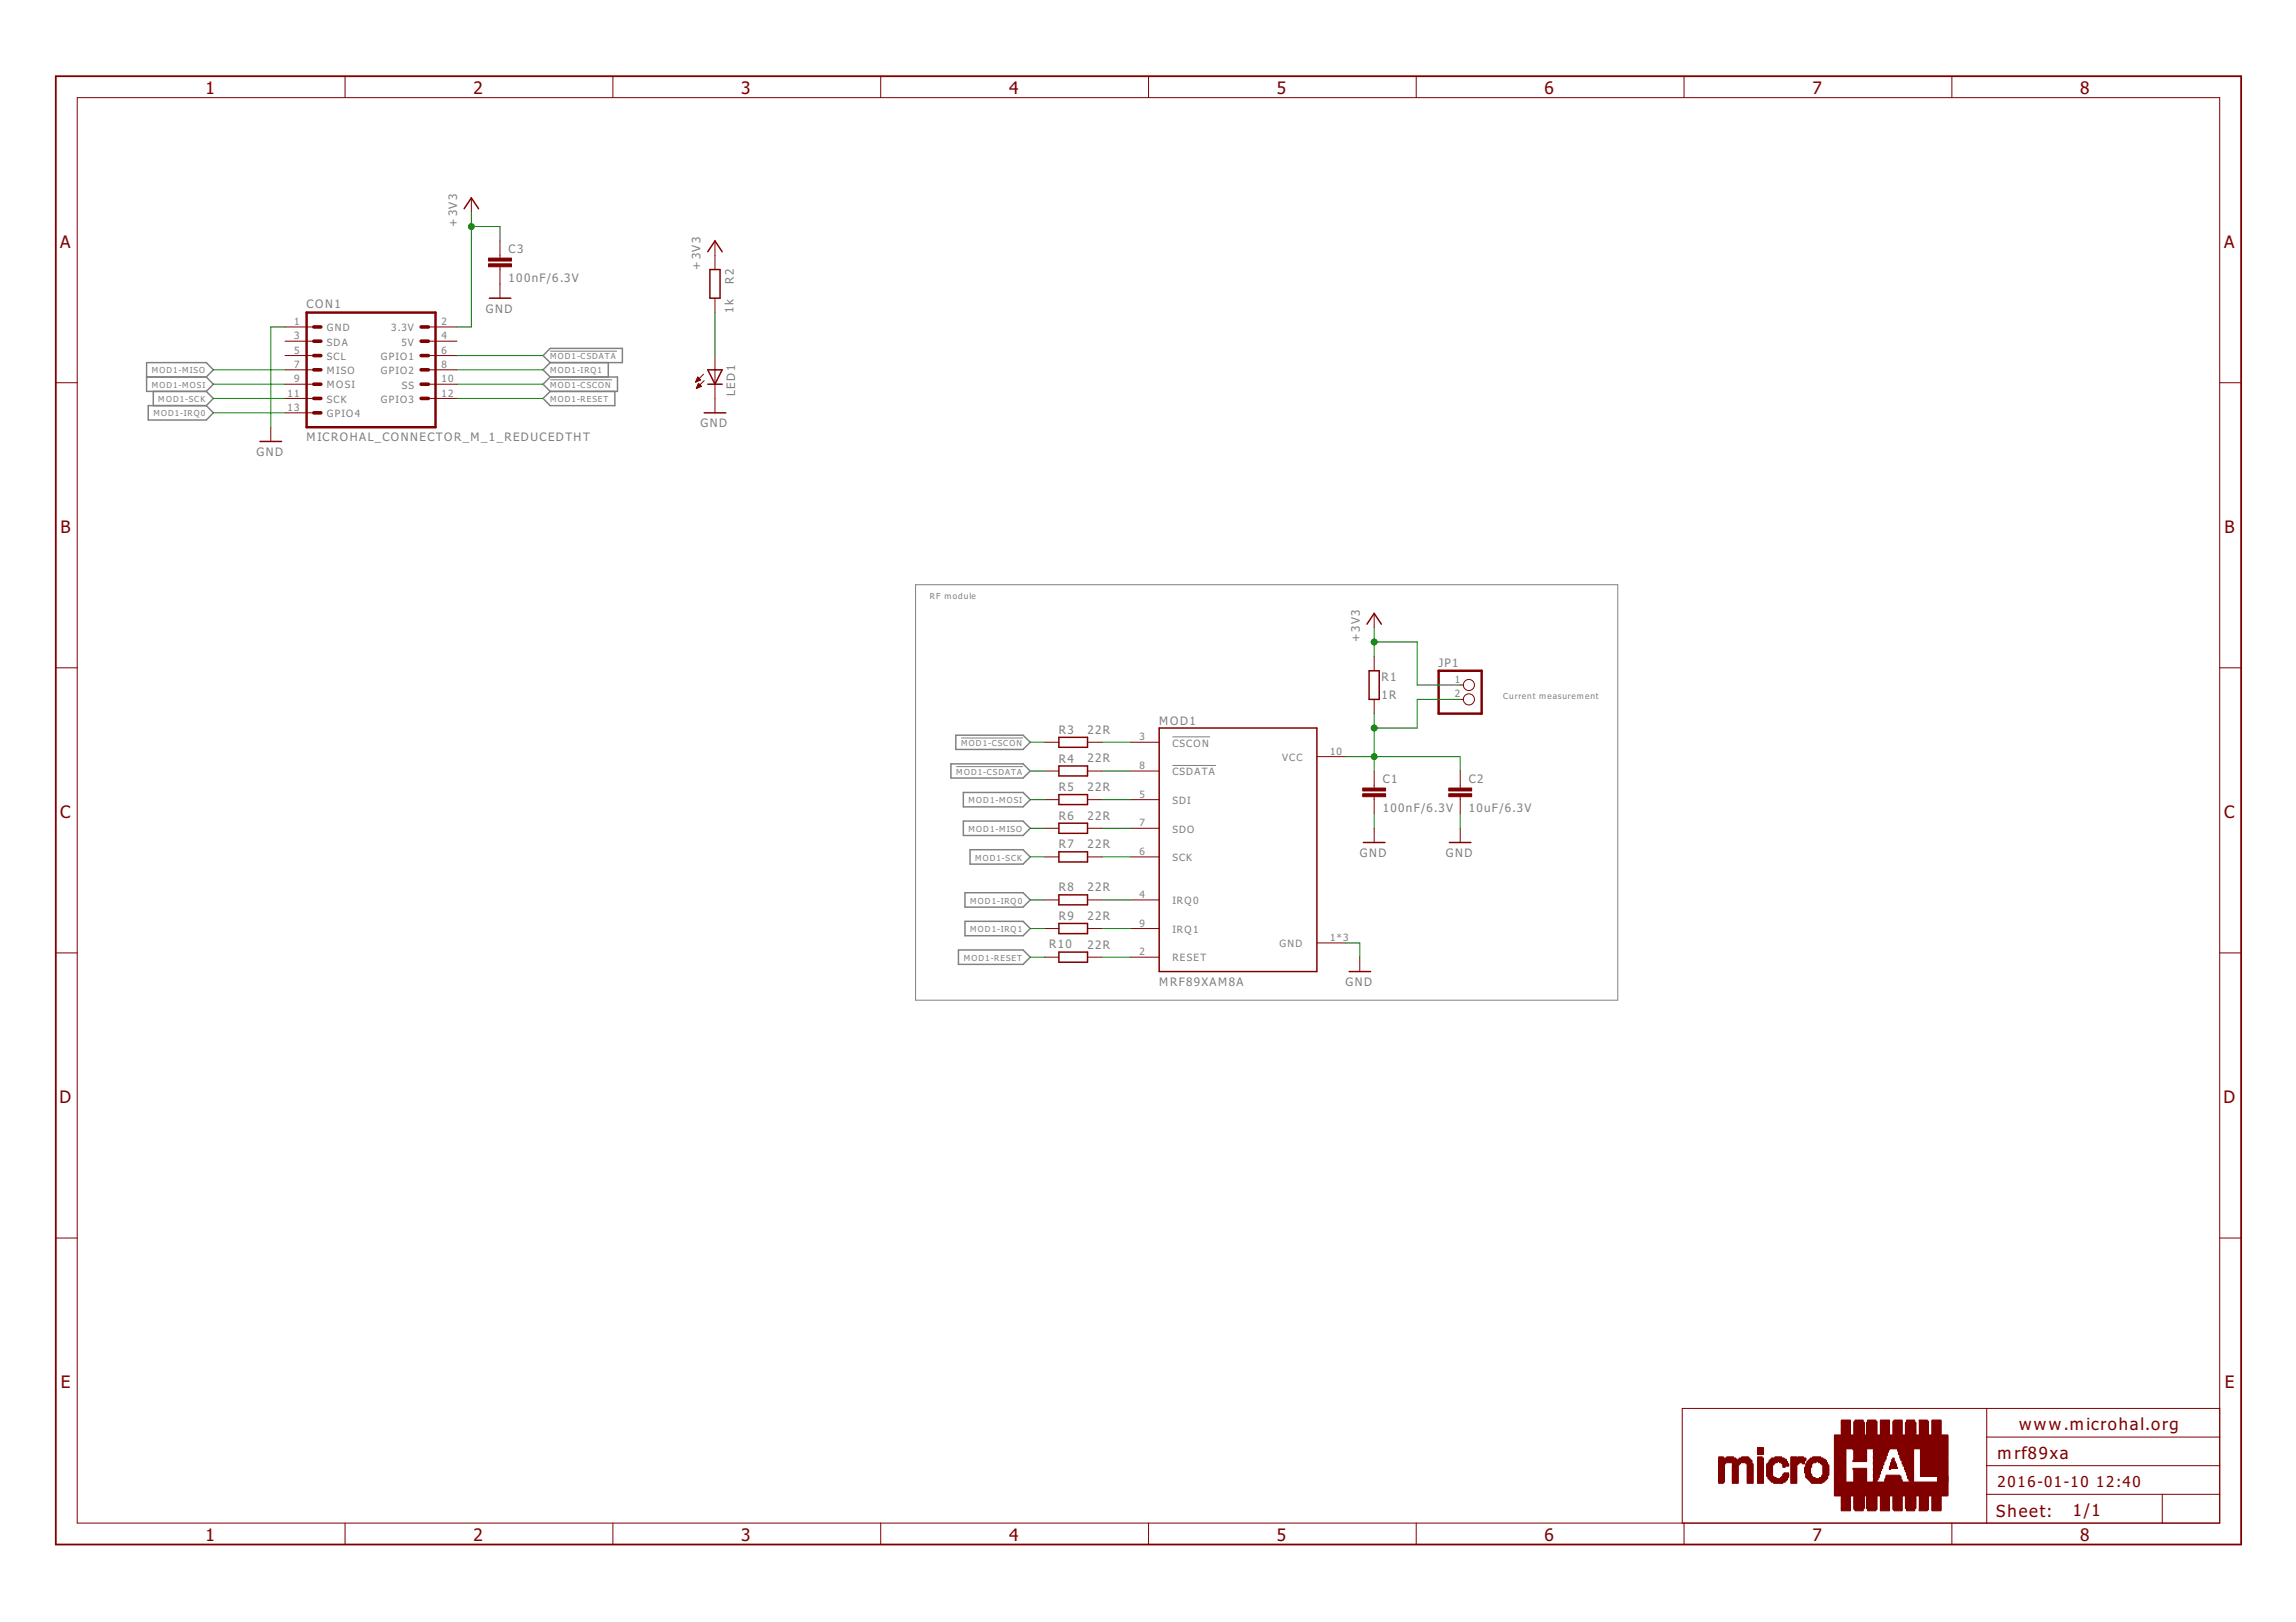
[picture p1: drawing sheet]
<svg xmlns="http://www.w3.org/2000/svg" width="297mm" height="210mm" viewBox="0 0 297 210" stroke-linecap="round" stroke-linejoin="round" font-family="sans-serif">
<defs><g id="words">
<g font-size="2.7" fill="#800000">
<text x="26.6" y="12.2">1</text>
<text x="61.2" y="12.2">2</text>
<text x="95.9" y="12.2">3</text>
<text x="130.5" y="12.2">4</text>
<text x="165.2" y="12.2">5</text>
<text x="199.8" y="12.2">6</text>
<text x="234.5" y="12.2">7</text>
<text x="269.1" y="12.2">8</text>
<text x="7.8" y="32">A</text>
<text x="287.7" y="32">A</text>
<text x="7.8" y="68.9">B</text>
<text x="287.8" y="68.9">B</text>
<text x="7.8" y="105.8">C</text>
<text x="287.7" y="105.8">C</text>
<text x="7.7" y="142.7">D</text>
<text x="287.6" y="142.7">D</text>
<text x="7.9" y="179.6">E</text>
<text x="287.8" y="179.6">E</text>
<text x="26.6" y="199.4">1</text>
<text x="61.2" y="199.4">2</text>
<text x="95.9" y="199.4">3</text>
<text x="130.5" y="199.4">4</text>
<text x="165.2" y="199.4">5</text>
<text x="199.8" y="199.4">6</text>
<text x="234.5" y="199.4">7</text>
<text x="269.1" y="199.4">8</text>
</g>
<g font-size="2.6" fill="#800000">
<text x="261.2" y="185">www.microhal.org</text>
<text x="258.4" y="188.8">mrf89xa</text>
<text x="258.2" y="196.3">Sheet:</text>
<text x="268.2" y="196.2">1/1</text>
</g>
<g font-size="2.3" fill="#800000">
<text x="258.4" y="192.5">2016-01-10</text>
<text x="271.2" y="192.5">12:40</text>
</g>
<g font-size="1.8" fill="#808080">
<text x="59.1" y="29.3" transform="rotate(-90 59.1 29.3)">+3V3</text>
<text x="65.8" y="32.8">C3</text>
<text x="90.6" y="34.9" transform="rotate(-90 90.6 34.9)">+3V3</text>
<text x="39.7" y="39.9">CON1</text>
<text x="62.8" y="40.4">GND</text>
<text x="65.8" y="36.5">100nF/6.3V</text>
<text x="94.9" y="40.5" transform="rotate(-90 94.9 40.5)">1k</text>
<text x="94.9" y="36.7" transform="rotate(-90 94.9 36.7)">R2</text>
<text x="95.1" y="51.2" transform="rotate(-90 95.1 51.2)">LED1</text>
<text x="33.2" y="59">GND</text>
<text x="39.7" y="57.1">MICROHAL_CONNECTOR_M_1_REDUCEDTHT</text>
<text x="90.6" y="55.3">GND</text>
<text x="175.9" y="83.1" transform="rotate(-90 175.9 83.1)">+3V3</text>
<text x="178.7" y="88.1">R1</text>
<text x="186.1" y="86.3">JP1</text>
<text x="137" y="95">R3</text>
<text x="140.7" y="95">22R</text>
<text x="150" y="93.8">MOD1</text>
<text x="178.7" y="90.5">1R</text>
<text x="137" y="98.7">R4</text>
<text x="140.7" y="98.7">22R</text>
<text x="178.9" y="101.3">C1</text>
<text x="190" y="101.3">C2</text>
<text x="137" y="102.4">R5</text>
<text x="137" y="106.1">R6</text>
<text x="140.7" y="102.4">22R</text>
<text x="140.7" y="106.1">22R</text>
<text x="178.9" y="105.1">100nF/6.3V</text>
<text x="190" y="105.1">10uF/6.3V</text>
<text x="137" y="109.8">R7</text>
<text x="140.7" y="109.8">22R</text>
<text x="175.9" y="110.9">GND</text>
<text x="187.1" y="110.9">GND</text>
<text x="137" y="115.4">R8</text>
<text x="137" y="119.1">R9</text>
<text x="140.7" y="115.3">22R</text>
<text x="140.7" y="119.1">22R</text>
<text x="135.7" y="122.7">R10</text>
<text x="140.7" y="122.8">22R</text>
<text x="150" y="127.6">MRF89XAM8A</text>
<text x="174.1" y="127.6">GND</text>
</g>
<g font-size="1.6" fill="#808080">
<text x="38" y="42">1</text>
<text x="38" y="43.9">3</text>
<text x="38" y="45.8">5</text>
<text x="38" y="47.6">7</text>
<text x="42.3" y="42.9">GND</text>
<text x="42.3" y="44.7">SDA</text>
<text x="42.3" y="46.6">SCL</text>
<text x="49.3" y="46.6">GPIO1</text>
<text x="50.6" y="42.9">3.3V</text>
<text x="51.9" y="44.7">5V</text>
<text x="57.1" y="42">2</text>
<text x="57.1" y="43.9">4</text>
<text x="57.1" y="45.8">6</text>
<text x="57.1" y="47.6">8</text>
<text x="37.2" y="51.3">11</text>
<text x="37.2" y="53.2">13</text>
<text x="38" y="49.5">9</text>
<text x="42.3" y="48.4">MISO</text>
<text x="42.3" y="50.3">MOSI</text>
<text x="42.3" y="52.1">SCK</text>
<text x="42.3" y="54">GPIO4</text>
<text x="49.3" y="48.4">GPIO2</text>
<text x="49.3" y="52.1">GPIO3</text>
<text x="52" y="50.3">SS</text>
<text x="57.1" y="49.5">10</text>
<text x="57.1" y="51.3">12</text>
<text x="188.2" y="88.4">1</text>
<text x="147.4" y="95.8">3</text>
<text x="188.2" y="90.2">2</text>
<text x="147.4" y="99.5">8</text>
<text x="151.7" y="100.3">CSDATA</text>
<text x="151.7" y="96.6">CSCON</text>
<text x="165.9" y="98.5">VCC</text>
<text x="172.1" y="97.7">10</text>
<text x="147.4" y="103.2">5</text>
<text x="147.4" y="106.9">7</text>
<text x="151.7" y="104">SDI</text>
<text x="151.7" y="107.7">SDO</text>
<text x="147.4" y="110.6">6</text>
<text x="151.7" y="111.4">SCK</text>
<text x="147.4" y="116.2">4</text>
<text x="147.4" y="119.9">9</text>
<text x="151.7" y="117">IRQ0</text>
<text x="147.4" y="123.6">2</text>
<text x="151.7" y="120.7">IRQ1</text>
<text x="151.7" y="124.4">RESET</text>
<text x="165.5" y="122.6">GND</text>
<text x="172.1" y="121.8">1*3</text>
</g>
<g font-size="1.3" fill="#808080">
<text x="71.2" y="46.5">MOD1-CSDATA</text>
<text x="19.6" y="48.3">MOD1-MISO</text>
<text x="19.6" y="50.2">MOD1-MOSI</text>
<text x="19.8" y="53.9">MOD1-IRQ0</text>
<text x="20.5" y="52">MOD1-SCK</text>
<text x="71.2" y="50.2">MOD1-CSCON</text>
<text x="71.2" y="48.3">MOD1-IRQ1</text>
<text x="71.2" y="52">MOD1-RESET</text>
<text x="120.3" y="77.5">RF module</text>
<text x="194.5" y="90.5">Current measurement</text>
<text x="123.7" y="100.2">MOD1-CSDATA</text>
<text x="124.4" y="96.5">MOD1-CSCON</text>
<text x="125.3" y="107.7">MOD1-MISO</text>
<text x="125.3" y="103.9">MOD1-MOSI</text>
<text x="126.2" y="111.4">MOD1-SCK</text>
<text x="125.5" y="116.9">MOD1-IRQ0</text>
<text x="124.7" y="124.3">MOD1-RESET</text>
<text x="125.5" y="120.6">MOD1-IRQ1</text>
</g>
</g></defs>
<path d="M71.2 45.4h8.6M71.2 49.1h8M118.4 75.7h90.9v53.7h-90.9zM123.7 99.2h8.7M124.4 95.5h8M151.7 99.1h5.6M151.7 95.4h4.8" fill="none" stroke="#808080" stroke-width=".13"/>
<g fill="none" stroke="#808080" stroke-width=".19">
<path d="M19 48.8h7.7M19.2 52.5h7.5l.9 .9-.9 1h-7.5zM19.8 50.7v1.8M26.7 50.7l.9 .9-.9 .9M26.7 48.8l.9-.9-.9-1h-7.7v3.8h7.7M26.7 48.8l.9 .9-.9 1M70.3 46l.9-.9h9.3v1.8h-9.3zM71.2 50.7l-.9 .9 .9 .9h8.3v-1.8M71.2 48.8h8.7v1.9h-8.7M71.2 48.8l-.9 .9 .9 1M71.2 46.9l-.9 1 .9 .9M78.7 46.9v1.9"/>
<path d="M123 98.8h9.4l.9 1-.9 .9h-9.4zM123.7 95.1h8.7l.9 1-.9 .9h-8.7zM124.6 106.3h7.8l.9 .9-.9 .9h-7.8zM124.6 102.6h7.8l.9 .9-.9 .9h-7.8zM124.8 115.5h7.6l.9 1-.9 .9h-7.6zM124.8 119.2h7.6l.9 1-.9 .9h-7.6zM125.5 110h6.9l.9 .9-.9 .9h-6.9zM124 122.9h8.4l.9 1-.9 .9h-8.4z"/>
</g>
<g fill="none" stroke="#800000" stroke-width=".13">
<path d="M10 12.6h277.2v184.5h-277.2zM44.6 9.9v2.7M79.3 9.9v2.7M113.9 9.9v2.7M148.6 9.9v2.7M183.2 9.9v2.7M217.9 9.9v2.7M252.5 9.9v2.7M61 25.6v1.9M64.7 31.2v2.2M64.7 34.5v4.1M92.5 31.2v3.7"/>
<path d="M92.5 38.6v1.8M7.2 49.5h2.8M35 55.3v1.8M36.9 42.3h3.7M36.9 44.2h3.7M36.9 46h3.7M36.9 47.9h3.7M36.9 49.7h3.7M36.9 51.6h3.7M36.9 53.4h3.7M55.4 42.3h3.7M55.4 44.2h3.7"/>
<path d="M55.4 46h3.7M55.4 47.9h3.7M55.4 49.7h3.7M55.4 51.6h3.7M90 49.4h.1M90 49.3h.2M90.1 49.3h.3M90.1 49.2h.5M90.1 50.2h.1M90.1 49.1h.5M90.1 50.1h.3M90.2 49h.3"/>
<path d="M90.2 50.1h.4M90.2 48.9h.2M90.2 50h.5M90.2 48.9h.1M90.3 49.9h.3M90.3 48.8l.3 .4-.6 .2zM90.3 49.8h.3M90.3 49.7h.2M90.4 49.6l.3 .4-.6 .3zM90.4 49.7h.1M91 48.4l-1 1M91.1 49.3l-1 1"/>
<path d="M92.5 46v7.4M287.2 49.5h2.7M177.8 79.4v1.8M7.2 86.4h2.8M135.1 96.1h1.9M135.1 99.8h1.9M140.7 96.1h1.9M140.7 99.8h1.9M146.3 96.1h3.7M146.3 99.8h3.7M170.4 97.9h3.7M177.8 84.9v1.9"/>
<path d="M177.8 90.5v1.9M177.8 99.8v2.2M188.9 99.8v2.2M188.9 88.6h.4M188.9 90.5h.4M287.2 86.4h2.7M135.1 103.5h1.9M135.1 107.2h1.9M135.1 110.9h1.9M135.1 116.5h1.9M140.7 103.5h1.9M140.7 107.2h1.9"/>
<path d="M140.7 110.9h1.9M140.7 116.5h1.9M146.3 103.5h3.7M146.3 107.2h3.7M146.3 110.9h3.7M146.3 116.5h3.7M177.8 103.1v2.2M177.8 107.2v1.8M188.9 103.1v2.2M188.9 107.2v1.8M7.2 123.3h2.8M135.1 120.2h1.9"/>
<path d="M135.1 123.9h1.9M140.7 120.2h1.9M140.7 123.9h1.9M146.3 120.2h3.7M146.3 123.9h3.7M170.4 122h3.7M175.9 123.9v1.8M287.2 123.3h2.7M7.2 160.2h2.8M287.2 160.2h2.7M44.6 197.1v2.8M79.3 197.1v2.8"/>
<path d="M113.9 197.1v2.8M148.6 197.1v2.8M183.2 197.1v2.8M217.9 197.1v2.8M252.5 197.1v2.8M257 193.4h30.2M257 182.3v14.8M257 189.7h30.2M257 186h30.2M279.7 193.4v3.7M287.2 182.3h-69.6v14.8"/>
<circle cx="190" cy="88.6" r=".72"/>
<circle cx="190" cy="90.5" r=".72"/>
</g>
<g fill="#800000" stroke="#800000" stroke-width=".13">
<path d="M176.3 102.7h3v.4h-3z"/>
<path d="M176.3 102h3v.4h-3z"/>
<path d="M187.4 102.7h3v.4h-3z"/>
<path d="M187.4 102h3v.4h-3z"/>
<path d="M238.2 195.3h1.2v.2h-1.2z"/>
<path d="M240 195.3h1v.2h-1z"/>
<path d="M241.6 195.3h1.1v.2h-1.1z"/>
<path d="M243.3 195.3h1.2v.2h-1.2z"/>
<path d="M245 195.3h1.1v.2h-1.1z"/>
<path d="M246.7 195.3h1v.2h-1z"/>
<path d="M248.3 195.3h1v.2h-1z"/>
<path d="M249.9 195.3h1.2v.2h-1.2z"/>
<path d="M238.2 195.2h1.2v.2h-1.2z"/>
<path d="M239.9 195.2h1.1v.2h-1.1z"/>
<path d="M241.6 195.2h1.2v.2h-1.2z"/>
<path d="M243.3 195.2h1.2v.2h-1.2z"/>
<path d="M244.9 195.2h1.2v.2h-1.2z"/>
<path d="M246.7 195.2h1v.2h-1z"/>
<path d="M248.3 195.2h1.2v.2h-1.2z"/>
<path d="M249.9 195.2h1.2v.2h-1.2z"/>
<path d="M238.2 195.1h1.2v.1h-1.2z"/>
<path d="M239.8 195.1h1.4v.1h-1.4z"/>
<path d="M241.5 195.1h1.3v.1h-1.3z"/>
<path d="M243.3 195.1h1.2v.1h-1.2z"/>
<path d="M244.9 195.1h1.2v.1h-1.2z"/>
<path d="M246.5 195.1h1.4v.1h-1.4z"/>
<path d="M248.3 195.1h1.2v.1h-1.2z"/>
<path d="M249.9 195.1h1.2v.1h-1.2z"/>
<path d="M238.2 194.9h1.2v.2h-1.2z"/>
<path d="M239.8 194.9h1.4v.2h-1.4z"/>
<path d="M241.5 194.9h1.3v.2h-1.3z"/>
<path d="M243.3 194.9h1.2v.2h-1.2z"/>
<path d="M244.9 194.9h1.2v.2h-1.2z"/>
<path d="M246.5 194.9h1.4v.2h-1.4z"/>
<path d="M248.3 194.9h1.2v.2h-1.2z"/>
<path d="M249.9 194.9h1.2v.2h-1.2z"/>
<path d="M238.2 194.8h1.2v.1h-1.2z"/>
<path d="M239.8 194.8h1.4v.1h-1.4z"/>
<path d="M241.5 194.8h1.3v.1h-1.3z"/>
<path d="M243.3 194.8h1.2v.1h-1.2z"/>
<path d="M244.9 194.8h1.2v.1h-1.2z"/>
<path d="M246.5 194.8h1.4v.1h-1.4z"/>
<path d="M248.3 194.8h1.2v.1h-1.2z"/>
<path d="M249.9 194.8h1.2v.1h-1.2z"/>
<path d="M238.2 194.6h1.2v.2h-1.2z"/>
<path d="M239.8 194.6h1.4v.2h-1.4z"/>
<path d="M241.5 194.6h1.3v.2h-1.3z"/>
<path d="M243.3 194.6h1.2v.2h-1.2z"/>
<path d="M244.9 194.6h1.2v.2h-1.2z"/>
<path d="M246.5 194.6h1.4v.2h-1.4z"/>
<path d="M248.3 194.6h1.2v.2h-1.2z"/>
<path d="M249.9 194.6h1.2v.2h-1.2z"/>
<path d="M238.2 194.5h1.2v.1h-1.2z"/>
<path d="M239.8 194.5h1.4v.1h-1.4z"/>
<path d="M241.5 194.5h1.3v.1h-1.3z"/>
<path d="M243.3 194.5h1.2v.1h-1.2z"/>
<path d="M244.9 194.5h1.2v.1h-1.2z"/>
<path d="M246.5 194.5h1.4v.1h-1.4z"/>
<path d="M248.3 194.5h1.2v.1h-1.2z"/>
<path d="M249.9 194.5h1.2v.1h-1.2z"/>
<path d="M238.2 194.3h1.2v.2h-1.2z"/>
<path d="M239.8 194.3h1.4v.2h-1.4z"/>
<path d="M241.5 194.3h1.3v.2h-1.3z"/>
<path d="M243.3 194.3h1.2v.2h-1.2z"/>
<path d="M244.9 194.3h1.2v.2h-1.2z"/>
<path d="M246.5 194.3h1.4v.2h-1.4z"/>
<path d="M248.3 194.3h1.2v.2h-1.2z"/>
<path d="M249.9 194.3h1.2v.2h-1.2z"/>
<path d="M238.2 194.2h1.2v.1h-1.2z"/>
<path d="M239.8 194.2h1.4v.1h-1.4z"/>
<path d="M241.5 194.2h1.3v.1h-1.3z"/>
<path d="M243.3 194.2h1.2v.1h-1.2z"/>
<path d="M244.9 194.2h1.2v.1h-1.2z"/>
<path d="M246.5 194.2h1.4v.1h-1.4z"/>
<path d="M248.3 194.2h1.2v.1h-1.2z"/>
<path d="M249.9 194.2h1.2v.1h-1.2z"/>
<path d="M238.2 194h1.2v.2h-1.2z"/>
<path d="M239.8 194h1.4v.2h-1.4z"/>
<path d="M241.5 194h1.3v.2h-1.3z"/>
<path d="M243.3 194h1.2v.2h-1.2z"/>
<path d="M244.9 194h1.2v.2h-1.2z"/>
<path d="M246.5 194h1.4v.2h-1.4z"/>
<path d="M248.3 194h1.2v.2h-1.2z"/>
<path d="M249.9 194h1.2v.2h-1.2z"/>
<path d="M238.2 193.9h1.2v.1h-1.2z"/>
<path d="M239.8 193.9h1.4v.1h-1.4z"/>
<path d="M241.5 193.9h1.3v.1h-1.3z"/>
<path d="M243.3 193.9h1.2v.1h-1.2z"/>
<path d="M244.9 193.9h1.2v.1h-1.2z"/>
<path d="M246.5 193.9h1.4v.1h-1.4z"/>
<path d="M248.3 193.9h1.2v.1h-1.2z"/>
<path d="M249.9 193.9h1.2v.1h-1.2z"/>
<path d="M238.2 193.7h1.2v.2h-1.2z"/>
<path d="M239.8 193.7h1.4v.2h-1.4z"/>
<path d="M241.5 193.7h1.3v.2h-1.3z"/>
<path d="M243.3 193.7h1.2v.2h-1.2z"/>
<path d="M244.9 193.7h1.2v.2h-1.2z"/>
<path d="M246.5 193.7h1.4v.2h-1.4z"/>
<path d="M248.3 193.7h1.2v.2h-1.2z"/>
<path d="M249.9 193.7h1.2v.2h-1.2z"/>
<path d="M238.2 193.6h1.2v.1h-1.2z"/>
<path d="M239.8 193.6h1.4v.1h-1.4z"/>
<path d="M241.5 193.6h1.3v.1h-1.3z"/>
<path d="M243.3 193.6h1.2v.1h-1.2z"/>
<path d="M244.9 193.6h1.2v.1h-1.2z"/>
<path d="M246.5 193.6h1.4v.1h-1.4z"/>
<path d="M248.3 193.6h1.2v.1h-1.2z"/>
<path d="M249.9 193.6h1.2v.1h-1.2z"/>
<path d="M237.3 193.4h14.7v.2h-14.7z"/>
<path d="M237.3 193.3h14.7v.1h-14.7z"/>
<path d="M237.3 193.1h14.7v.2h-14.7z"/>
<path d="M237.3 193h14.7v.1h-14.7z"/>
<path d="M237.3 192.8h14.7v.2h-14.7z"/>
<path d="M237.3 192.7h14.7v.1h-14.7z"/>
<path d="M237.3 192.5h14.7v.2h-14.7z"/>
<path d="M237.3 192.4h14.7v.2h-14.7z"/>
<path d="M237.3 192.2h14.7v.2h-14.7z"/>
<path d="M237.3 192.1h14.7v.2h-14.7z"/>
<path d="M237.3 191.9h14.7v.2h-14.7z"/>
<path d="M222.4 191.8h.5v.2h-.5z"/>
<path d="M224.1 191.8h.8v.2h-.8z"/>
<path d="M226 191.8h.8v.2h-.8z"/>
<path d="M227.4 191.8h.7v.2h-.7z"/>
<path d="M229.5 191.8h1.2v.2h-1.2z"/>
<path d="M231.7 191.8h.8v.2h-.8z"/>
<path d="M234.4 191.8h1.3v.2h-1.3z"/>
<path d="M237.3 191.8h14.7v.2h-14.7z"/>
<path d="M222.3 191.6h.8v.2h-.8z"/>
<path d="M224.1 191.6h.8v.2h-.8z"/>
<path d="M226 191.6h.8v.2h-.8z"/>
<path d="M227.4 191.6h.7v.2h-.7z"/>
<path d="M229.2 191.6h1.7v.2h-1.7z"/>
<path d="M231.7 191.6h.8v.2h-.8z"/>
<path d="M234.2 191.6h1.8v.2h-1.8z"/>
<path d="M237.3 191.6h1.5v.2h-1.5z"/>
<path d="M239.8 191.6h1.7v.2h-1.7z"/>
<path d="M242.4 191.6h.4v.2h-.4z"/>
<path d="M243.8 191.6h2.3v.2h-2.3z"/>
<path d="M247.1 191.6h.5v.2h-.5z"/>
<path d="M250.7 191.6h1.3v.2h-1.3z"/>
<path d="M222.3 191.5h.8v.2h-.8z"/>
<path d="M224.1 191.5h.8v.2h-.8z"/>
<path d="M226 191.5h.8v.2h-.8z"/>
<path d="M227.4 191.5h.7v.2h-.7z"/>
<path d="M229 191.5h2.1v.2h-2.1z"/>
<path d="M231.7 191.5h.8v.2h-.8z"/>
<path d="M234.1 191.5h2v.2h-2z"/>
<path d="M237.3 191.5h1.5v.2h-1.5z"/>
<path d="M239.8 191.5h1.7v.2h-1.7z"/>
<path d="M242.4 191.5h.4v.2h-.4z"/>
<path d="M243.8 191.5h2.3v.2h-2.3z"/>
<path d="M247 191.5h.6v.2h-.6z"/>
<path d="M250.7 191.5h1.3v.2h-1.3z"/>
<path d="M222.3 191.3h.8v.2h-.8z"/>
<path d="M224.1 191.3h.8v.2h-.8z"/>
<path d="M226 191.3h.8v.2h-.8z"/>
<path d="M227.4 191.3h.7v.2h-.7z"/>
<path d="M228.9 191.3h2.3v.2h-2.3z"/>
<path d="M231.7 191.3h.8v.2h-.8z"/>
<path d="M233.9 191.3h2.4v.2h-2.4z"/>
<path d="M237.3 191.3h1.5v.2h-1.5z"/>
<path d="M239.8 191.3h1.7v.2h-1.7z"/>
<path d="M242.4 191.3h.6v.2h-.6z"/>
<path d="M243.9 191.3h2v.2h-2z"/>
<path d="M247 191.3h.6v.2h-.6z"/>
<path d="M250.7 191.3h1.3v.2h-1.3z"/>
<path d="M222.3 191.2h.8v.2h-.8z"/>
<path d="M224.1 191.2h.8v.2h-.8z"/>
<path d="M226 191.2h.8v.2h-.8z"/>
<path d="M227.4 191.2h.7v.2h-.7z"/>
<path d="M228.7 191.2h1.1v.2h-1.1z"/>
<path d="M230.4 191.2h.8v.2h-.8z"/>
<path d="M231.7 191.2h.8v.2h-.8z"/>
<path d="M233.8 191.2h1v.2h-1z"/>
<path d="M235.4 191.2h1.1v.2h-1.1z"/>
<path d="M237.3 191.2h1.5v.2h-1.5z"/>
<path d="M239.8 191.2h1.7v.2h-1.7z"/>
<path d="M242.4 191.2h.6v.2h-.6z"/>
<path d="M244 191.2h1.9v.2h-1.9z"/>
<path d="M246.8 191.2h.8v.2h-.8z"/>
<path d="M250.7 191.2h1.3v.2h-1.3z"/>
<path d="M222.3 191.1h.8v.1h-.8z"/>
<path d="M224.1 191.1h.8v.1h-.8z"/>
<path d="M226 191.1h.8v.1h-.8z"/>
<path d="M227.4 191.1h.7v.1h-.7z"/>
<path d="M228.7 191.1h.8v.1h-.8z"/>
<path d="M230.5 191.1h.9v.1h-.9z"/>
<path d="M231.7 191.1h.8v.1h-.8z"/>
<path d="M233.6 191.1h.9v.1h-.9z"/>
<path d="M235.7 191.1h.8v.1h-.8z"/>
<path d="M237.3 191.1h1.5v.1h-1.5z"/>
<path d="M239.8 191.1h1.7v.1h-1.7z"/>
<path d="M242.4 191.1h.7v.1h-.7z"/>
<path d="M244 191.1h1.9v.1h-1.9z"/>
<path d="M246.8 191.1h.8v.1h-.8z"/>
<path d="M250.7 191.1h1.3v.1h-1.3z"/>
<path d="M222.3 190.9h.8v.2h-.8z"/>
<path d="M224.1 190.9h.8v.2h-.8z"/>
<path d="M226 190.9h.8v.2h-.8z"/>
<path d="M227.4 190.9h.7v.2h-.7z"/>
<path d="M228.6 190.9h.7v.2h-.7z"/>
<path d="M230.7 190.9h.7v.2h-.7z"/>
<path d="M231.7 190.9h.8v.2h-.8z"/>
<path d="M233.6 190.9h.8v.2h-.8z"/>
<path d="M235.7 190.9h.8v.2h-.8z"/>
<path d="M237.3 190.9h1.5v.2h-1.5z"/>
<path d="M239.8 190.9h1.7v.2h-1.7z"/>
<path d="M242.4 190.9h.7v.2h-.7z"/>
<path d="M244 190.9h1.8v.2h-1.8z"/>
<path d="M246.8 190.9h.8v.2h-.8z"/>
<path d="M248.5 190.9h3.5v.2h-3.5z"/>
<path d="M222.3 190.8h.8v.1h-.8z"/>
<path d="M224.1 190.8h.8v.1h-.8z"/>
<path d="M226 190.8h.8v.1h-.8z"/>
<path d="M227.4 190.8h.7v.1h-.7z"/>
<path d="M228.6 190.8h.7v.1h-.7z"/>
<path d="M230.7 190.8h.7v.1h-.7z"/>
<path d="M231.7 190.8h.8v.1h-.8z"/>
<path d="M233.6 190.8h.8v.1h-.8z"/>
<path d="M235.8 190.8h.8v.1h-.8z"/>
<path d="M237.3 190.8h1.5v.1h-1.5z"/>
<path d="M239.8 190.8h1.7v.1h-1.7z"/>
<path d="M242.4 190.8h.7v.1h-.7z"/>
<path d="M246.7 190.8h.9v.1h-.9z"/>
<path d="M248.5 190.8h3.5v.1h-3.5z"/>
<path d="M222.3 190.6h.8v.2h-.8z"/>
<path d="M224.1 190.6h.8v.2h-.8z"/>
<path d="M226 190.6h.8v.2h-.8z"/>
<path d="M227.4 190.6h.7v.2h-.7z"/>
<path d="M228.6 190.6h.7v.2h-.7z"/>
<path d="M230.8 190.6h.6v.2h-.6z"/>
<path d="M231.7 190.6h.8v.2h-.8z"/>
<path d="M233.6 190.6h.6v.2h-.6z"/>
<path d="M235.8 190.6h.8v.2h-.8z"/>
<path d="M237.3 190.6h1.5v.2h-1.5z"/>
<path d="M239.8 190.6h1.7v.2h-1.7z"/>
<path d="M242.4 190.6h.9v.2h-.9z"/>
<path d="M246.7 190.6h.9v.2h-.9z"/>
<path d="M248.5 190.6h3.5v.2h-3.5z"/>
<path d="M222.3 190.5h.8v.1h-.8z"/>
<path d="M224.1 190.5h.8v.1h-.8z"/>
<path d="M226 190.5h.8v.1h-.8z"/>
<path d="M227.4 190.5h.7v.1h-.7z"/>
<path d="M228.6 190.5h.7v.1h-.7z"/>
<path d="M231.7 190.5h.8v.1h-.8z"/>
<path d="M233.5 190.5h.7v.1h-.7z"/>
<path d="M235.8 190.5h.8v.1h-.8z"/>
<path d="M237.3 190.5h1.5v.1h-1.5z"/>
<path d="M239.8 190.5h1.7v.1h-1.7z"/>
<path d="M242.4 190.5h.9v.1h-.9z"/>
<path d="M246.7 190.5h.9v.1h-.9z"/>
<path d="M248.5 190.5h3.5v.1h-3.5z"/>
<path d="M222.3 190.3h.8v.2h-.8z"/>
<path d="M224.1 190.3h.8v.2h-.8z"/>
<path d="M226 190.3h.8v.2h-.8z"/>
<path d="M227.4 190.3h.7v.2h-.7z"/>
<path d="M228.6 190.3h.7v.2h-.7z"/>
<path d="M231.7 190.3h.8v.2h-.8z"/>
<path d="M233.5 190.3h.7v.2h-.7z"/>
<path d="M235.8 190.3h.8v.2h-.8z"/>
<path d="M237.3 190.3h1.5v.2h-1.5z"/>
<path d="M239.8 190.3h1.7v.2h-1.7z"/>
<path d="M242.4 190.3h.9v.2h-.9z"/>
<path d="M246.5 190.3h1.1v.2h-1.1z"/>
<path d="M248.5 190.3h3.5v.2h-3.5z"/>
<path d="M222.3 190.2h.8v.1h-.8z"/>
<path d="M224.1 190.2h.8v.1h-.8z"/>
<path d="M226 190.2h.8v.1h-.8z"/>
<path d="M227.4 190.2h.7v.1h-.7z"/>
<path d="M228.6 190.2h.7v.1h-.7z"/>
<path d="M231.7 190.2h.8v.1h-.8z"/>
<path d="M233.5 190.2h.7v.1h-.7z"/>
<path d="M235.8 190.2h.8v.1h-.8z"/>
<path d="M237.3 190.2h1.5v.1h-1.5z"/>
<path d="M239.8 190.2h1.7v.1h-1.7z"/>
<path d="M242.4 190.2h1v.1h-1z"/>
<path d="M246.5 190.2h1.1v.1h-1.1z"/>
<path d="M248.5 190.2h3.5v.1h-3.5z"/>
<path d="M222.3 190h.8v.2h-.8z"/>
<path d="M224.1 190h.8v.2h-.8z"/>
<path d="M226 190h.8v.2h-.8z"/>
<path d="M227.4 190h.7v.2h-.7z"/>
<path d="M228.6 190h.7v.2h-.7z"/>
<path d="M231.7 190h.8v.2h-.8z"/>
<path d="M233.5 190h.7v.2h-.7z"/>
<path d="M235.8 190h.8v.2h-.8z"/>
<path d="M237.3 190h1.5v.2h-1.5z"/>
<path d="M239.7 190h1.8v.2h-1.8z"/>
<path d="M242.4 190h1v.2h-1z"/>
<path d="M244.4 190h.2v.2h-.2z"/>
<path d="M246.4 190h1.2v.2h-1.2z"/>
<path d="M248.5 190h3.5v.2h-3.5z"/>
<path d="M222.3 189.9h.8v.1h-.8z"/>
<path d="M224.1 189.9h.8v.1h-.8z"/>
<path d="M226 189.9h.8v.1h-.8z"/>
<path d="M227.4 189.9h.7v.1h-.7z"/>
<path d="M228.6 189.9h.7v.1h-.7z"/>
<path d="M231.7 189.9h.8v.1h-.8z"/>
<path d="M233.5 189.9h.7v.1h-.7z"/>
<path d="M235.8 189.9h.8v.1h-.8z"/>
<path d="M237.3 189.9h1.5v.1h-1.5z"/>
<path d="M242.4 189.9h1.2v.1h-1.2z"/>
<path d="M244.4 189.9h1.1v.1h-1.1z"/>
<path d="M246.4 189.9h1.2v.1h-1.2z"/>
<path d="M248.5 189.9h3.5v.1h-3.5z"/>
<path d="M222.3 189.7h.8v.2h-.8z"/>
<path d="M224.1 189.7h.8v.2h-.8z"/>
<path d="M226 189.7h.8v.2h-.8z"/>
<path d="M227.4 189.7h.7v.2h-.7z"/>
<path d="M228.6 189.7h.7v.2h-.7z"/>
<path d="M230.7 189.7h.2v.2h-.2z"/>
<path d="M231.7 189.7h.8v.2h-.8z"/>
<path d="M233.6 189.7h.8v.2h-.8z"/>
<path d="M235.8 189.7h.8v.2h-.8z"/>
<path d="M237.3 189.7h1.5v.2h-1.5z"/>
<path d="M242.4 189.7h1.2v.2h-1.2z"/>
<path d="M244.5 189.7h.8v.2h-.8z"/>
<path d="M246.4 189.7h1.2v.2h-1.2z"/>
<path d="M248.5 189.7h3.5v.2h-3.5z"/>
<path d="M222.3 189.6h.8v.1h-.8z"/>
<path d="M224.1 189.6h.8v.1h-.8z"/>
<path d="M226 189.6h.8v.1h-.8z"/>
<path d="M227.4 189.6h.7v.1h-.7z"/>
<path d="M228.6 189.6h.7v.1h-.7z"/>
<path d="M230.7 189.6h.7v.1h-.7z"/>
<path d="M231.7 189.6h.8v.1h-.8z"/>
<path d="M233.6 189.6h.8v.1h-.8z"/>
<path d="M235.8 189.6h.8v.1h-.8z"/>
<path d="M237.3 189.6h1.5v.1h-1.5z"/>
<path d="M242.4 189.6h1.2v.1h-1.2z"/>
<path d="M244.6 189.6h.7v.1h-.7z"/>
<path d="M246.2 189.6h1.4v.1h-1.4z"/>
<path d="M248.5 189.6h3.5v.1h-3.5z"/>
<path d="M222.3 189.4h.8v.2h-.8z"/>
<path d="M224.1 189.4h.9v.2h-.9z"/>
<path d="M226 189.4h.8v.2h-.8z"/>
<path d="M227.4 189.4h.7v.2h-.7z"/>
<path d="M228.6 189.4h.9v.2h-.9z"/>
<path d="M230.7 189.4h.7v.2h-.7z"/>
<path d="M231.7 189.4h.9v.2h-.9z"/>
<path d="M233.6 189.4h.8v.2h-.8z"/>
<path d="M235.7 189.4h.8v.2h-.8z"/>
<path d="M237.3 189.4h1.5v.2h-1.5z"/>
<path d="M242.4 189.4h1.3v.2h-1.3z"/>
<path d="M244.6 189.4h.7v.2h-.7z"/>
<path d="M246.2 189.4h1.4v.2h-1.4z"/>
<path d="M248.5 189.4h3.5v.2h-3.5z"/>
<path d="M222.4 189.3h.8v.1h-.8z"/>
<path d="M224.1 189.3h1.1v.1h-1.1z"/>
<path d="M225.9 189.3h.8v.1h-.8z"/>
<path d="M227.4 189.3h.7v.1h-.7z"/>
<path d="M228.7 189.3h.9v.1h-.9z"/>
<path d="M230.5 189.3h.8v.1h-.8z"/>
<path d="M231.7 189.3h1v.1h-1z"/>
<path d="M233.2 189.3h.3v.1h-.3z"/>
<path d="M233.8 189.3h.7v.1h-.7z"/>
<path d="M235.5 189.3h.9v.1h-.9z"/>
<path d="M237.3 189.3h1.5v.1h-1.5z"/>
<path d="M242.4 189.3h1.3v.1h-1.3z"/>
<path d="M244.6 189.3h.6v.1h-.6z"/>
<path d="M246.1 189.3h1.5v.1h-1.5z"/>
<path d="M248.5 189.3h3.5v.1h-3.5z"/>
<path d="M222.3 189.1h4.4v.2h-4.4z"/>
<path d="M227.4 189.1h.7v.2h-.7z"/>
<path d="M228.9 189.1h1v.2h-1z"/>
<path d="M230.2 189.1h1.1v.2h-1.1z"/>
<path d="M231.7 189.1h1.8v.2h-1.8z"/>
<path d="M233.8 189.1h1.1v.2h-1.1z"/>
<path d="M235.2 189.1h1.1v.2h-1.1z"/>
<path d="M237.3 189.1h1.5v.2h-1.5z"/>
<path d="M242.4 189.1h1.3v.2h-1.3z"/>
<path d="M244.7 189.1h.5v.2h-.5z"/>
<path d="M246.1 189.1h1.5v.2h-1.5z"/>
<path d="M248.5 189.1h3.5v.2h-3.5z"/>
<path d="M222.3 189h4.4v.1h-4.4z"/>
<path d="M227.4 189h.7v.1h-.7z"/>
<path d="M228.9 189h2.2v.1h-2.2z"/>
<path d="M231.7 189h1.8v.1h-1.8z"/>
<path d="M233.9 189h2.4v.1h-2.4z"/>
<path d="M237.3 189h1.5v.1h-1.5z"/>
<path d="M239.7 189h1.8v.1h-1.8z"/>
<path d="M242.4 189h1.5v.1h-1.5z"/>
<path d="M244.8 189h.2v.1h-.2z"/>
<path d="M246.1 189h1.5v.1h-1.5z"/>
<path d="M248.5 189h3.5v.1h-3.5z"/>
<path d="M222.4 188.8h2.3v.2h-2.3z"/>
<path d="M224.9 188.8h1.6v.2h-1.6z"/>
<path d="M227.4 188.8h.7v.2h-.7z"/>
<path d="M229 188.8h2.1v.2h-2.1z"/>
<path d="M231.7 188.8h1.9v.2h-1.9z"/>
<path d="M234.1 188.8h2v.2h-2z"/>
<path d="M237.3 188.8h1.5v.2h-1.5z"/>
<path d="M239.8 188.8h1.7v.2h-1.7z"/>
<path d="M242.4 188.8h1.5v.2h-1.5z"/>
<path d="M244.8 188.8h.2v.2h-.2z"/>
<path d="M245.9 188.8h1.7v.2h-1.7z"/>
<path d="M248.5 188.8h3.5v.2h-3.5z"/>
<path d="M222.4 188.7h.5v.1h-.5z"/>
<path d="M223.1 188.7h1.5v.1h-1.5z"/>
<path d="M225 188.7h1.4v.1h-1.4z"/>
<path d="M227.4 188.7h.7v.1h-.7z"/>
<path d="M229.2 188.7h1.6v.1h-1.6z"/>
<path d="M231.7 188.7h1.9v.1h-1.9z"/>
<path d="M234.2 188.7h1.7v.1h-1.7z"/>
<path d="M237.3 188.7h1.5v.1h-1.5z"/>
<path d="M239.8 188.7h1.7v.1h-1.7z"/>
<path d="M242.4 188.7h1.6v.1h-1.6z"/>
<path d="M244.9 188.7h.1v.1h-.1z"/>
<path d="M245.9 188.7h1.7v.1h-1.7z"/>
<path d="M248.5 188.7h3.5v.1h-3.5z"/>
<path d="M222.4 188.5h.5v.2h-.5z"/>
<path d="M223.4 188.5h.9v.2h-.9z"/>
<path d="M225.3 188.5h.9v.2h-.9z"/>
<path d="M227.4 188.5h.6v.2h-.6z"/>
<path d="M229.6 188.5h.9v.2h-.9z"/>
<path d="M231.7 188.5h.8v.2h-.8z"/>
<path d="M232.6 188.5h.7v.2h-.7z"/>
<path d="M234.5 188.5h1.1v.2h-1.1z"/>
<path d="M237.3 188.5h1.5v.2h-1.5z"/>
<path d="M239.8 188.5h1.7v.2h-1.7z"/>
<path d="M242.4 188.5h1.6v.2h-1.6z"/>
<path d="M245.8 188.5h1.8v.2h-1.8z"/>
<path d="M248.5 188.5h3.5v.2h-3.5z"/>
<path d="M237.3 188.4h1.5v.1h-1.5z"/>
<path d="M239.8 188.4h1.7v.1h-1.7z"/>
<path d="M242.4 188.4h1.6v.1h-1.6z"/>
<path d="M245.8 188.4h1.8v.1h-1.8z"/>
<path d="M248.5 188.4h3.5v.1h-3.5z"/>
<path d="M237.3 188.2h1.5v.2h-1.5z"/>
<path d="M239.8 188.2h1.7v.2h-1.7z"/>
<path d="M242.4 188.2h1.8v.2h-1.8z"/>
<path d="M245.8 188.2h1.8v.2h-1.8z"/>
<path d="M248.5 188.2h3.5v.2h-3.5z"/>
<path d="M227.4 188.1h.7v.1h-.7z"/>
<path d="M237.3 188.1h1.5v.1h-1.5z"/>
<path d="M239.8 188.1h1.7v.1h-1.7z"/>
<path d="M242.4 188.1h1.8v.1h-1.8z"/>
<path d="M245.6 188.1h2v.1h-2z"/>
<path d="M248.5 188.1h3.5v.1h-3.5z"/>
<path d="M227.4 187.9h.7v.2h-.7z"/>
<path d="M237.3 187.9h1.5v.2h-1.5z"/>
<path d="M239.8 187.9h1.7v.2h-1.7z"/>
<path d="M242.4 187.9h1.8v.2h-1.8z"/>
<path d="M245.6 187.9h2v.2h-2z"/>
<path d="M248.5 187.9h3.5v.2h-3.5z"/>
<path d="M227.4 187.8h.7v.1h-.7z"/>
<path d="M237.3 187.8h1.5v.1h-1.5z"/>
<path d="M239.8 187.8h1.7v.1h-1.7z"/>
<path d="M242.4 187.8h1.9v.1h-1.9z"/>
<path d="M245.6 187.8h2v.1h-2z"/>
<path d="M248.5 187.8h3.5v.1h-3.5z"/>
<path d="M227.4 187.6h.7v.2h-.7z"/>
<path d="M237.3 187.6h1.5v.2h-1.5z"/>
<path d="M239.8 187.6h1.7v.2h-1.7z"/>
<path d="M242.4 187.6h1.9v.2h-1.9z"/>
<path d="M245.5 187.6h2.1v.2h-2.1z"/>
<path d="M248.5 187.6h3.5v.2h-3.5z"/>
<path d="M227.4 187.5h.7v.1h-.7z"/>
<path d="M237.3 187.5h1.5v.1h-1.5z"/>
<path d="M239.7 187.5h1.8v.1h-1.8z"/>
<path d="M242.4 187.5h2.1v.1h-2.1z"/>
<path d="M245.5 187.5h2.1v.1h-2.1z"/>
<path d="M248.5 187.5h3.5v.1h-3.5z"/>
<path d="M227.4 187.3h.7v.2h-.7z"/>
<path d="M237.3 187.3h14.7v.2h-14.7z"/>
<path d="M237.3 187.2h14.7v.1h-14.7z"/>
<path d="M237.3 187h14.7v.2h-14.7z"/>
<path d="M237.3 186.9h14.7v.1h-14.7z"/>
<path d="M237.3 186.7h14.7v.2h-14.7z"/>
<path d="M237.3 186.6h14.7v.2h-14.7z"/>
<path d="M237.3 186.4h14.7v.2h-14.7z"/>
<path d="M237.3 186.3h14.7v.2h-14.7z"/>
<path d="M237.3 186.1h14.7v.2h-14.7z"/>
<path d="M237.3 186h14.7v.2h-14.7z"/>
<path d="M237.3 185.8h14.7v.2h-14.7z"/>
<path d="M237.3 185.7h14.7v.2h-14.7z"/>
<path d="M238.2 185.5h1.2v.2h-1.2z"/>
<path d="M239.8 185.5h1.4v.2h-1.4z"/>
<path d="M241.5 185.5h1.3v.2h-1.3z"/>
<path d="M243.3 185.5h1.2v.2h-1.2z"/>
<path d="M244.9 185.5h1.2v.2h-1.2z"/>
<path d="M246.5 185.5h1.4v.2h-1.4z"/>
<path d="M248.3 185.5h1.2v.2h-1.2z"/>
<path d="M249.9 185.5h1.2v.2h-1.2z"/>
<path d="M238.2 185.4h1.2v.2h-1.2z"/>
<path d="M239.8 185.4h1.4v.2h-1.4z"/>
<path d="M241.5 185.4h1.3v.2h-1.3z"/>
<path d="M243.3 185.4h1.2v.2h-1.2z"/>
<path d="M244.9 185.4h1.2v.2h-1.2z"/>
<path d="M246.5 185.4h1.4v.2h-1.4z"/>
<path d="M248.3 185.4h1.2v.2h-1.2z"/>
<path d="M249.9 185.4h1.2v.2h-1.2z"/>
<path d="M238.2 185.3h1.2v.1h-1.2z"/>
<path d="M239.8 185.3h1.4v.1h-1.4z"/>
<path d="M241.5 185.3h1.3v.1h-1.3z"/>
<path d="M243.3 185.3h1.2v.1h-1.2z"/>
<path d="M244.9 185.3h1.2v.1h-1.2z"/>
<path d="M246.5 185.3h1.4v.1h-1.4z"/>
<path d="M248.3 185.3h1.2v.1h-1.2z"/>
<path d="M249.9 185.3h1.2v.1h-1.2z"/>
<path d="M238.2 185.1h1.2v.2h-1.2z"/>
<path d="M239.8 185.1h1.4v.2h-1.4z"/>
<path d="M241.5 185.1h1.3v.2h-1.3z"/>
<path d="M243.3 185.1h1.2v.2h-1.2z"/>
<path d="M244.9 185.1h1.2v.2h-1.2z"/>
<path d="M246.5 185.1h1.4v.2h-1.4z"/>
<path d="M248.3 185.1h1.2v.2h-1.2z"/>
<path d="M249.9 185.1h1.2v.2h-1.2z"/>
<path d="M238.2 185h1.2v.1h-1.2z"/>
<path d="M239.8 185h1.4v.1h-1.4z"/>
<path d="M241.5 185h1.3v.1h-1.3z"/>
<path d="M243.3 185h1.2v.1h-1.2z"/>
<path d="M244.9 185h1.2v.1h-1.2z"/>
<path d="M246.5 185h1.4v.1h-1.4z"/>
<path d="M248.3 185h1.2v.1h-1.2z"/>
<path d="M249.9 185h1.2v.1h-1.2z"/>
<path d="M238.2 184.8h1.2v.2h-1.2z"/>
<path d="M239.8 184.8h1.4v.2h-1.4z"/>
<path d="M241.5 184.8h1.3v.2h-1.3z"/>
<path d="M243.3 184.8h1.2v.2h-1.2z"/>
<path d="M244.9 184.8h1.2v.2h-1.2z"/>
<path d="M246.5 184.8h1.4v.2h-1.4z"/>
<path d="M248.3 184.8h1.2v.2h-1.2z"/>
<path d="M249.9 184.8h1.2v.2h-1.2z"/>
<path d="M238.2 184.7h1.2v.1h-1.2z"/>
<path d="M239.8 184.7h1.4v.1h-1.4z"/>
<path d="M241.5 184.7h1.3v.1h-1.3z"/>
<path d="M243.3 184.7h1.2v.1h-1.2z"/>
<path d="M244.9 184.7h1.2v.1h-1.2z"/>
<path d="M246.5 184.7h1.4v.1h-1.4z"/>
<path d="M248.3 184.7h1.2v.1h-1.2z"/>
<path d="M249.9 184.7h1.2v.1h-1.2z"/>
<path d="M238.2 184.5h1.2v.2h-1.2z"/>
<path d="M239.8 184.5h1.4v.2h-1.4z"/>
<path d="M241.5 184.5h1.3v.2h-1.3z"/>
<path d="M243.3 184.5h1.2v.2h-1.2z"/>
<path d="M244.9 184.5h1.2v.2h-1.2z"/>
<path d="M246.5 184.5h1.4v.2h-1.4z"/>
<path d="M248.3 184.5h1.2v.2h-1.2z"/>
<path d="M249.9 184.5h1.2v.2h-1.2z"/>
<path d="M238.2 184.4h1.2v.1h-1.2z"/>
<path d="M239.8 184.4h1.4v.1h-1.4z"/>
<path d="M241.5 184.4h1.3v.1h-1.3z"/>
<path d="M243.3 184.4h1.2v.1h-1.2z"/>
<path d="M244.9 184.4h1.2v.1h-1.2z"/>
<path d="M246.5 184.4h1.4v.1h-1.4z"/>
<path d="M248.3 184.4h1.2v.1h-1.2z"/>
<path d="M249.9 184.4h1.2v.1h-1.2z"/>
<path d="M238.2 184.2h1.2v.2h-1.2z"/>
<path d="M239.8 184.2h1.4v.2h-1.4z"/>
<path d="M241.5 184.2h1.3v.2h-1.3z"/>
<path d="M243.3 184.2h1.2v.2h-1.2z"/>
<path d="M244.9 184.2h1.2v.2h-1.2z"/>
<path d="M246.5 184.2h1.4v.2h-1.4z"/>
<path d="M248.3 184.2h1.2v.2h-1.2z"/>
<path d="M249.9 184.2h1.2v.2h-1.2z"/>
<path d="M238.2 184.1h1.2v.1h-1.2z"/>
<path d="M239.8 184.1h1.4v.1h-1.4z"/>
<path d="M241.5 184.1h1.3v.1h-1.3z"/>
<path d="M243.3 184.1h1.2v.1h-1.2z"/>
<path d="M244.9 184.1h1.2v.1h-1.2z"/>
<path d="M246.5 184.1h1.4v.1h-1.4z"/>
<path d="M248.3 184.1h1.2v.1h-1.2z"/>
<path d="M249.9 184.1h1.2v.1h-1.2z"/>
<path d="M238.2 183.9h1.2v.2h-1.2z"/>
<path d="M239.9 183.9h1.1v.2h-1.1z"/>
<path d="M241.6 183.9h1.2v.2h-1.2z"/>
<path d="M243.3 183.9h1.2v.2h-1.2z"/>
<path d="M244.9 183.9h1.2v.2h-1.2z"/>
<path d="M246.7 183.9h1v.2h-1z"/>
<path d="M248.3 183.9h1.2v.2h-1.2z"/>
<path d="M249.9 183.9h1.2v.2h-1.2z"/>
<path d="M238.2 183.8h1.2v.1h-1.2z"/>
<path d="M240 183.8h1v.1h-1z"/>
<path d="M241.6 183.8h1.1v.1h-1.1z"/>
<path d="M243.3 183.8h1.2v.1h-1.2z"/>
<path d="M245 183.8h1.1v.1h-1.1z"/>
<path d="M246.7 183.8h1v.1h-1z"/>
<path d="M248.3 183.8h1v.1h-1z"/>
<path d="M249.9 183.8h1.2v.1h-1.2z"/>
<path d="M63.2 34.1h3v.4h-3z"/>
<path d="M63.2 33.4h3v.4h-3z"/>
</g>
<g fill="none" stroke="#800000" stroke-width=".19">
<path d="M60 27l1-1.4 .9 1.4M63.3 38.6h2.8M91.6 32.6l.9-1.4 .9 1.4M91.8 34.9h1.4v3.7h-1.4zM33.6 57.1h2.8M91.1 53.4h2.8M91.6 47.9h1.8l-.9 1.8zM91.6 49.7h1.8M137 95.4h3.7v1.3h-3.7zM137 99.1h3.7v1.3h-3.7zM150 94.2h20.4v31.5h-20.4zM176.8 80.8l1-1.4 .9 1.4"/>
<path d="M177.1 86.8h1.3v3.7h-1.3zM137 102.8h3.7v1.3h-3.7zM137 106.5h3.7v1.3h-3.7zM137 110.2h3.7v1.3h-3.7zM137 115.8h3.7v1.3h-3.7zM137 119.5h3.7v1.3h-3.7zM176.4 109h2.8M187.5 109h2.8M137 123.2h3.7v1.3h-3.7zM174.5 125.7h2.8"/>
</g>
<path d="M39.7 40.4h16.6v14.9h-16.6zM186.1 86.8h5.6v5.6h-5.6z" fill="none" stroke="#800000" stroke-width=".32"/>
<path d="M7.2 9.9h282.7v190h-282.7z" fill="none" stroke="#800000" stroke-width=".23"/>
<g fill="none" stroke="#800000" stroke-width=".47">
<path d="M40.6 46h.9M40.6 44.2h.9M40.6 42.3h.9M40.6 51.6h.9M40.6 49.7h.9M40.6 47.9h.9M40.6 53.4h.9M54.5 46h.9M54.5 44.2h.9M54.5 42.3h.9M54.5 51.6h.9M54.5 49.7h.9"/>
<path d="M54.5 47.9h.9"/>
</g>
<g fill="none" stroke="#008000" stroke-width=".13">
<path d="M61 27.5v14.8h-1.9M61 29.3h3.7v1.9M27.6 51.6h9.3M27.6 47.9h9.3M27.6 49.7h9.3M27.6 53.4h9.3M36.9 42.3h-1.9v13M59.1 51.6h11.2M59.1 47.9h11.2M59.1 49.7h11.2M59.1 46h11.2M92.5 40.4v5.6"/>
<path d="M133.3 96.1h1.8M133.3 99.8h1.8M142.6 96.1h3.7M142.6 99.8h3.7M174.1 97.9h14.8v1.9M177.8 81.2v3.7M177.8 92.4v7.4M177.8 83.1h5.5v5.5h5.6M188.9 90.5h-5.6v3.7h-5.5M133.3 103.5h1.8M133.3 107.2h1.8M133.3 110.9h1.8"/>
<path d="M133.3 116.5h1.8M142.6 103.5h3.7M142.6 107.2h3.7M142.6 110.9h3.7M142.6 116.5h3.7M177.8 105.3v1.9M188.9 105.3v1.9M133.3 120.2h1.8M133.3 123.9h1.8M142.6 120.2h3.7M142.6 123.9h3.7M174.1 122h1.8v1.9"/>
</g>
<g fill="#008000" stroke="#008000" stroke-width=".13">
<circle cx="177.8" cy="83.1" r=".38"/>
<circle cx="61" cy="29.3" r=".38"/>
<circle cx="177.8" cy="97.9" r=".38"/>
<circle cx="177.8" cy="94.2" r=".38"/>
</g>
<use href="#words"/>
</svg>
